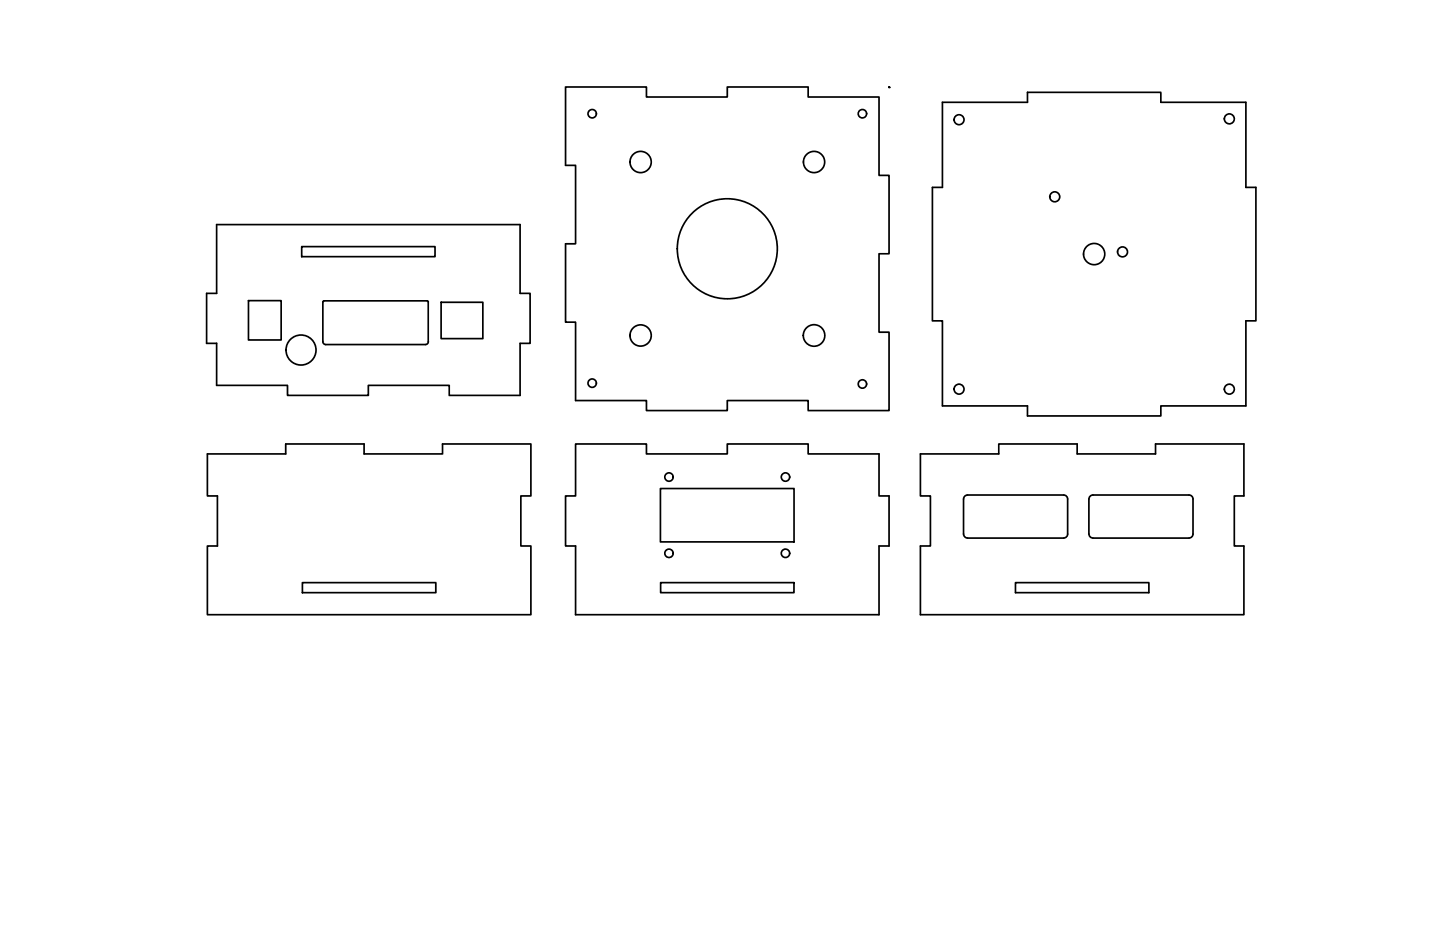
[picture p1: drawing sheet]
<svg xmlns="http://www.w3.org/2000/svg" width="432mm" height="279mm" viewBox="0 0 432 279" stroke-linecap="round" stroke-linejoin="round" font-family="sans-serif">
<!-- layer: Visible -->
<g fill="none" stroke="#000" stroke-width=".51">
<path d="M169.6 26.1h24.2v3h24.3v-3h24.2v3h21.3v23.5h3v23.5h-3v23.5h3v23.5h-24.3v-3h-24.2v3h-24.3v-3h-21.2v-23.5h-3v-23.5h3v-23.5h-3zM266.6 26.1h.1M282.6 30.7h25.5v-3h40v3h25.5v25.5h3v40h-3v25.5h-25.5v3h-40v-3h-25.5v-25.5h-3v-40h3zM65 67.3h91v20.6h3v15h-3v15.6h-21.3v-3h-24.3v3h-24.2v-3h-21.2v-12.6h-3v-15h3zM90.5 73.9h40v3h-40zM74.5 90.1h9.8v11.8h-9.8zM96.8 90.5v11.9M96.8 90.5l.4-.3h30.9l.3 .3M128.4 90.5v11.9M132.3 90.6h12.5v10.9h-12.5zM96.8 102.4a.86 .86 0 0 0 .9 .9h29.9a.86 .86 0 0 0 .8-.9M62.2 136.1h23.5v-3h23.5v3h23.5v-3h26.5v15.6h-3v15h3v20.6h-97v-20.6h3v-15h-3z"/>
<path d="M172.6 133.1h21.2v3h24.3v-3h24.2v3h21.3v12.6h3v15h-3v20.6h-91v-20.6h-3v-15h3zM276 136.1h23.5v-3h23.5v3h23.5v-3h26.5v15.6h-2.9v15h2.9v20.6h-97v-20.6h3v-15h-3zM198 146.5h40.1v16h-40.1zM318.9 148.4h-28.8a1.2 1.2 0 0 0-1.2 1.2l.1 10.9a1.2 1.2 0 0 0 1.1 .8h28.8M318.9 148.4a1.2 1.2 0 0 1 1.2 1.2v10.9a1.2 1.2 0 0 1-1.2 .8M326.8 148.9l.9-.5h28.8a1.2 1.2 0 0 1 1.2 1.2v10.5a1.23 1.23 0 0 1-1.2 1.2h-28.8a1.23 1.23 0 0 1-1.2-1.2v-10.5zM90.7 174.7h40v3h-40zM198.1 174.7h40v3h-40zM304.5 174.7h40v3h-40z"/>
<circle cx="177.6" cy="34.1" r="1.26"/>
<circle cx="258.6" cy="34.1" r="1.26"/>
<circle cx="287.6" cy="35.9" r="1.49"/>
<circle cx="368.6" cy="35.6" r="1.49"/>
<circle cx="192.1" cy="48.6" r="3.2"/>
<circle cx="244.1" cy="48.6" r="3.2"/>
<circle cx="316.3" cy="59" r="1.49"/>
<circle cx="218.1" cy="74.6" r="15"/>
<circle cx="328.1" cy="76.2" r="3.2"/>
<circle cx="336.6" cy="75.5" r="1.49"/>
<circle cx="90.3" cy="104.9" r="4.5"/>
<circle cx="177.6" cy="114.9" r="1.26"/>
<circle cx="192.1" cy="100.6" r="3.2"/>
<circle cx="244.1" cy="100.6" r="3.2"/>
<circle cx="258.6" cy="115.1" r="1.26"/>
<circle cx="287.6" cy="116.7" r="1.49"/>
<circle cx="368.6" cy="116.7" r="1.49"/>
<circle cx="200.6" cy="143" r="1.26"/>
<circle cx="235.5" cy="143" r="1.26"/>
<circle cx="200.6" cy="165.9" r="1.26"/>
<circle cx="235.5" cy="165.9" r="1.26"/>
</g>
<circle cx="266.6" cy="26.2" r=".25" fill="#000"/>
</svg>
